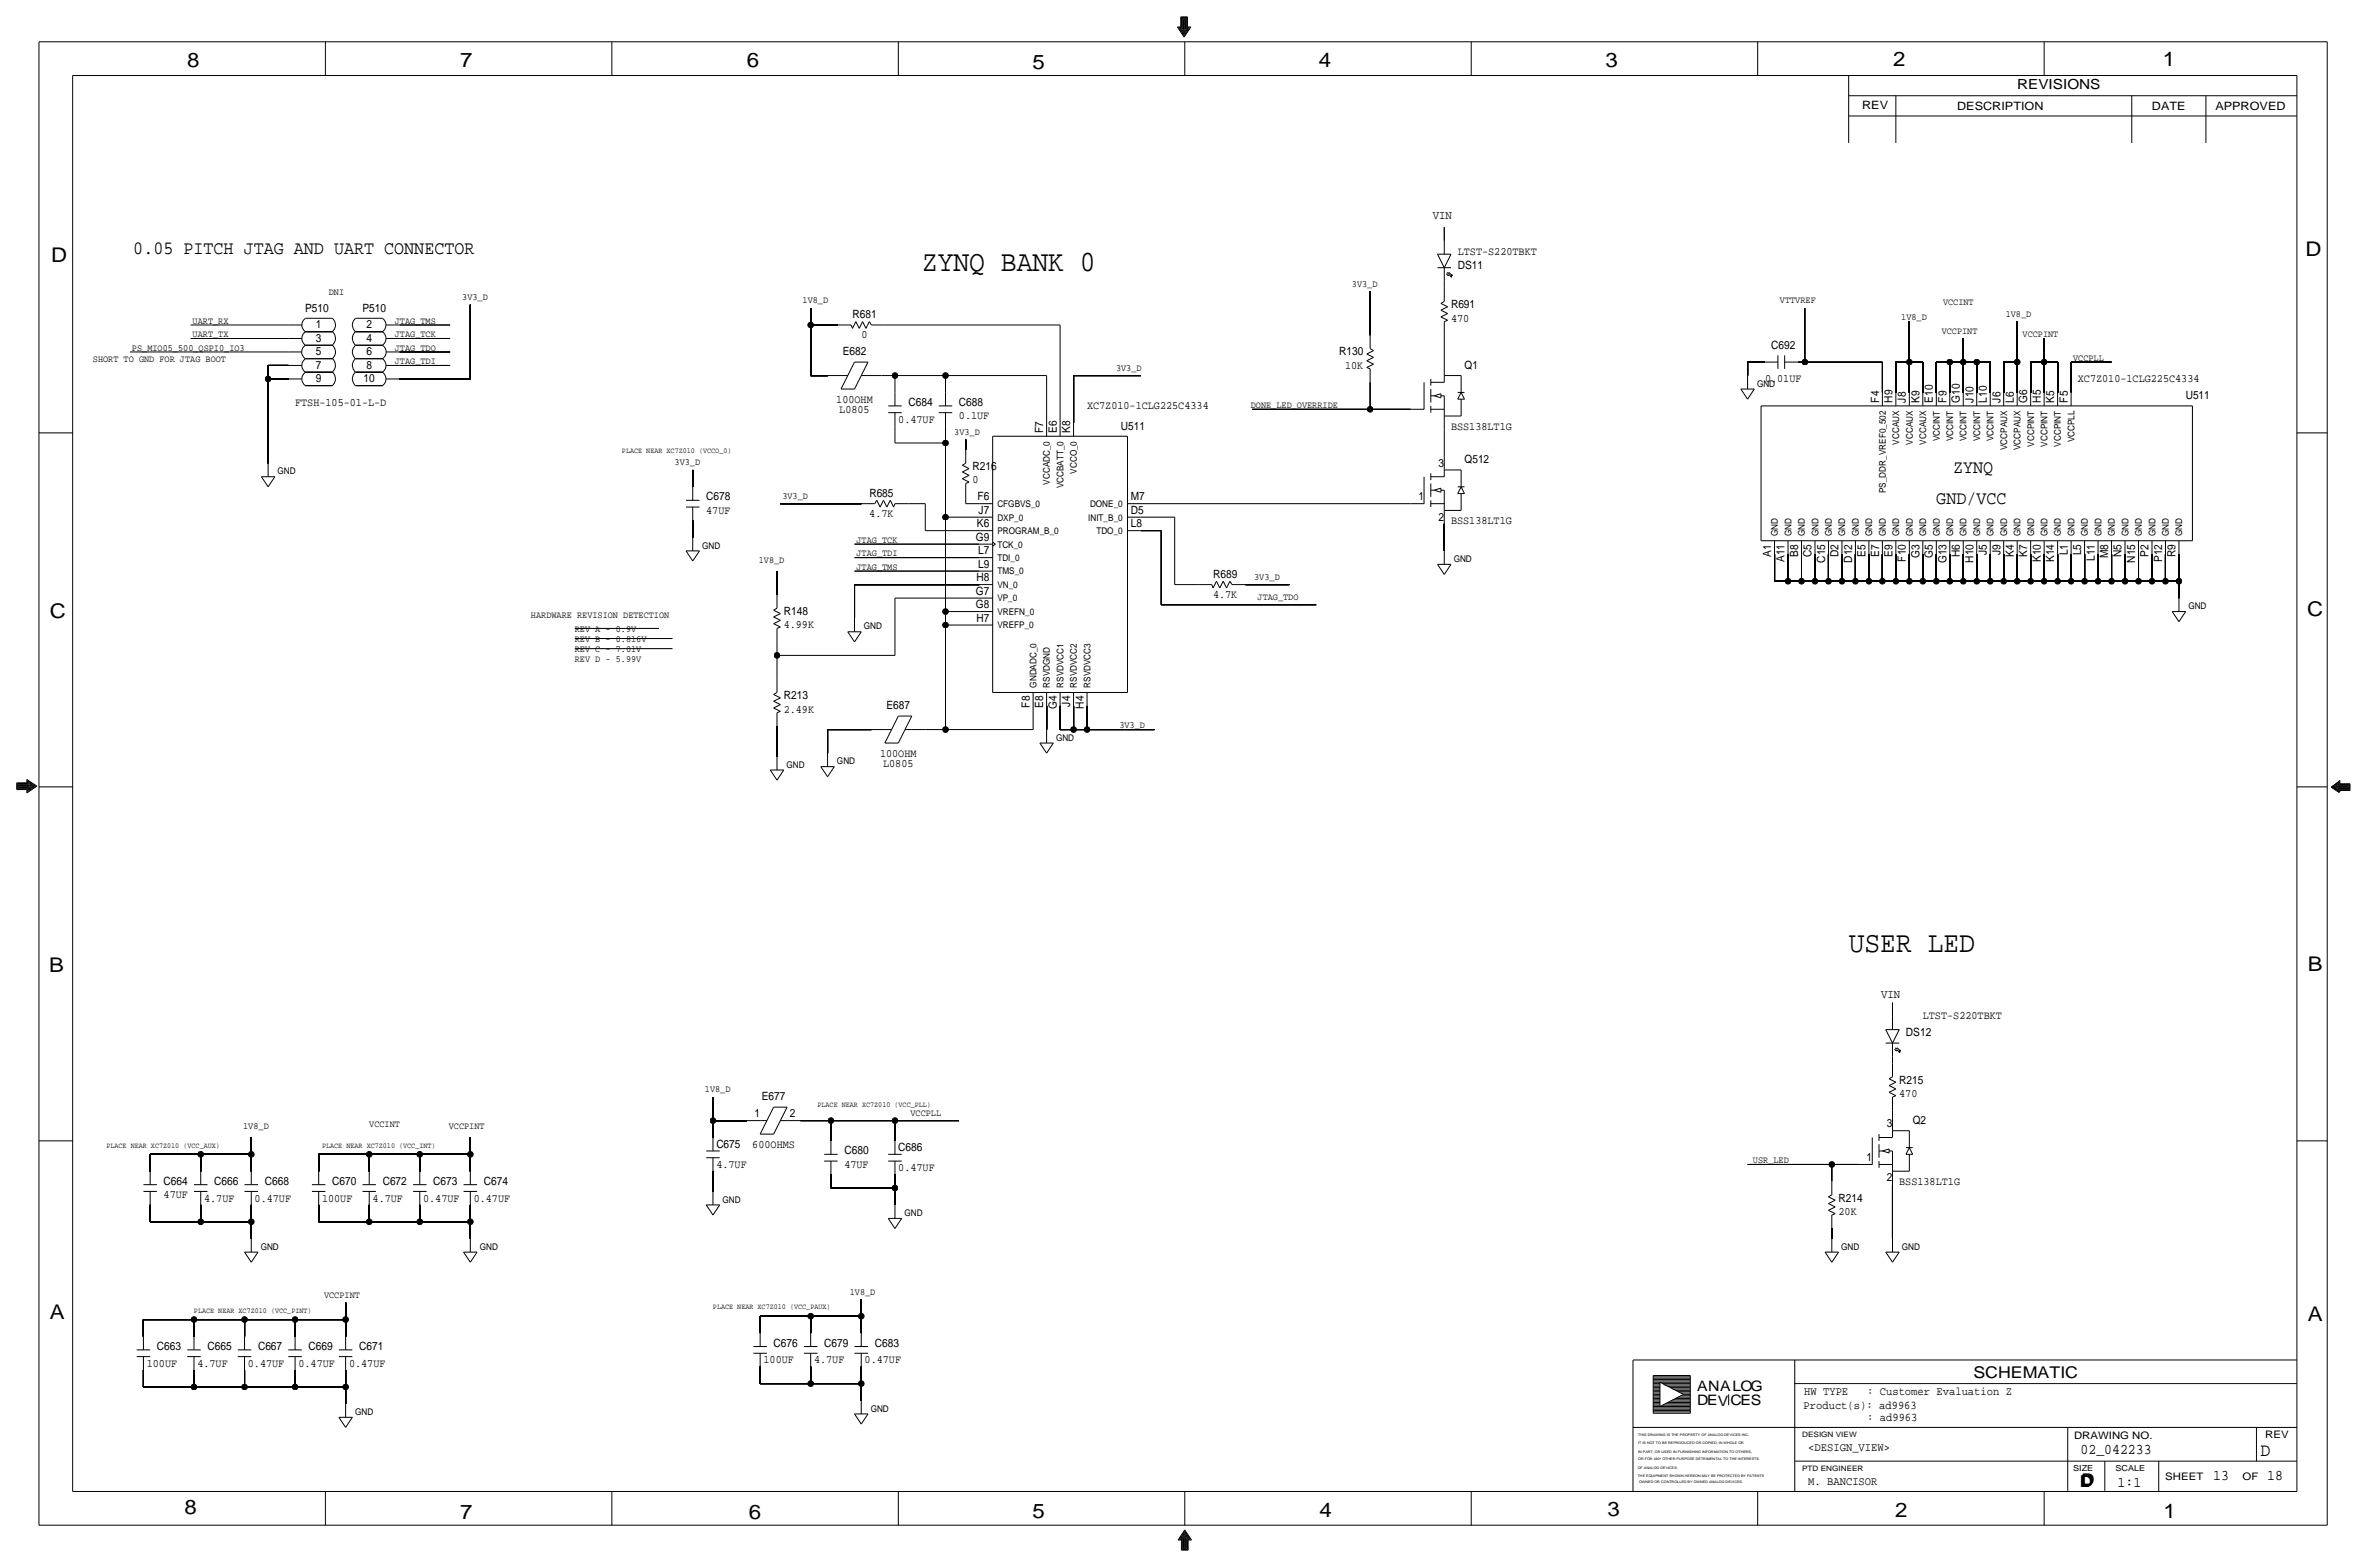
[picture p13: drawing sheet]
<svg xmlns="http://www.w3.org/2000/svg" width="892mm" height="590mm" viewBox="0 0 892 590" stroke-linecap="round" stroke-linejoin="round" font-family="sans-serif">
<defs><g id="words">
<g font-size="11.1">
<text x="347.4" y="102.1">ZYNQ BANK 0</text>
<text x="696.7" y="358.6">USER LED</text>
</g>
<g font-size="7.6">
<text x="70.6" y="25.4">8</text>
<text x="173.4" y="25.4">7</text>
<text x="281.4" y="25.1">6</text>
<text x="389.1" y="26.2">5</text>
<text x="497" y="25.4">4</text>
<text x="605" y="25.1">3</text>
<text x="713.4" y="24.9">2</text>
<text x="815" y="24.9">1</text>
<text x="19.3" y="98.8">D</text>
<text x="868.9" y="96.5">D</text>
<text x="18.7" y="232.7">C</text>
<text x="869.4" y="232.2">C</text>
<text x="869.6" y="365.8">B</text>
<text x="18.5" y="366">B</text>
<text x="18.7" y="496.8">A</text>
<text x="869.6" y="497.6">A</text>
<text x="69.5" y="570.5">8</text>
<text x="173.4" y="572.3">7</text>
<text x="282.1" y="572.3">6</text>
<text x="389.1" y="571.8">5</text>
<text x="497.3" y="571.5">4</text>
<text x="605.7" y="571.2">3</text>
<text x="714.2" y="571.5">2</text>
<text x="815.3" y="572">1</text>
</g>
<g font-size="7.1">
<text x="50.2" y="95.8">0.05 PITCH JTAG AND UART CONNECTOR</text>
<text x="736" y="178.3">ZYNQ</text>
<text x="729.7" y="189.7">GND/VCC</text>
</g>
<text font-size="7" x="851.9" y="548.4">D</text>
<g font-size="6.1">
<text x="743.7" y="518.9">SCHEMATIC</text>
<text x="783.8" y="560.3">D</text>
<text x="784.3" y="559.8">D</text>
</g>
<g font-size="5.6">
<text x="784" y="547.9">02_042233</text>
<text x="834.1" y="557.5">13</text>
<text x="854.4" y="557.5">18</text>
<text x="798" y="560.1">1:1</text>
</g>
<g font-size="5.4">
<text x="639.5" y="524.2">ANALOG</text>
<text x="639.5" y="529.3">DEVCES</text>
</g>
<text font-size="5.2" x="760.2" y="33.5">REVISIONS</text>
<g font-size="4.5">
<text x="540" y="82.5">VIN</text>
<text x="708.9" y="375.9">VIN</text>
</g>
<g font-size="4.4">
<text x="679.9" y="525.5">HW TYPE</text>
<text x="703.6" y="525.5">: Customer Evaluation Z</text>
<text x="679.7" y="530.9">Product(s): ad9963</text>
<text x="703.6" y="535.2">: ad9963</text>
<text x="681.4" y="546.6">&lt;DESIGN_VIEW&gt;</text>
<text x="681.4" y="559.3">M. BANCISOR</text>
</g>
<g font-size="4.3">
<text x="701.8" y="41.1">REV</text>
<text x="737.6" y="41.4">DESCRIPTION</text>
<text x="811" y="41.4">DATE</text>
<text x="834.8" y="41.4">APPROVED</text>
<text x="549.4" y="101.2">DS11</text>
<text x="549.4" y="96.1">LTST-S220TBKT</text>
<text x="115" y="117.3">P510</text>
<text x="136.6" y="117.3">P510</text>
<text x="321.3" y="119.9">R681</text>
<text x="546.8" y="116.1">R691</text>
<text x="119" y="123.7">1</text>
<text x="138.1" y="123.7">2</text>
<text x="546.8" y="121.2">470</text>
<text x="119" y="128.8">3</text>
<text x="138.1" y="128.8">4</text>
<text x="324.7" y="127.5">0</text>
<text x="667.5" y="131.3">C692</text>
<text x="119" y="133.9">5</text>
<text x="138.1" y="133.9">6</text>
<text x="317.6" y="133.9">E682</text>
<text x="504.7" y="133.9">R130</text>
<text x="119" y="138.9">7</text>
<text x="138.1" y="138.9">8</text>
<text x="506.9" y="138.9">10K</text>
<text x="551.9" y="138.9">Q1</text>
<text x="119" y="144">9</text>
<text x="137" y="144">10</text>
<text x="665.2" y="144">0.01UF</text>
<text x="783" y="144">XC7Z010-1CLG225C4334</text>
<text x="111.2" y="152.9">FTSH-105-01-L-D</text>
<text x="315.1" y="151.6">100OHM</text>
<text x="316.3" y="155.4">L0805</text>
<text x="342.3" y="152.9">C684</text>
<text x="361.4" y="152.9">C688</text>
<text x="409.7" y="154.2">XC7Z010-1CLG225C4334</text>
<text x="708.1" y="151.6" transform="rotate(-90 708.1 151.6)">F4</text>
<text x="713.2" y="151.6" transform="rotate(-90 713.2 151.6)">H9</text>
<text x="718.3" y="151.6" transform="rotate(-90 718.3 151.6)">J8</text>
<text x="723.3" y="151.6" transform="rotate(-90 723.3 151.6)">K9</text>
<text x="728.4" y="151.6" transform="rotate(-90 728.4 151.6)">E10</text>
<text x="733.5" y="151.6" transform="rotate(-90 733.5 151.6)">F9</text>
<text x="738.6" y="151.6" transform="rotate(-90 738.6 151.6)">G10</text>
<text x="743.7" y="151.6" transform="rotate(-90 743.7 151.6)">J10</text>
<text x="748.7" y="151.6" transform="rotate(-90 748.7 151.6)">L10</text>
<text x="753.8" y="151.6" transform="rotate(-90 753.8 151.6)">J6</text>
<text x="758.9" y="151.6" transform="rotate(-90 758.9 151.6)">L6</text>
<text x="764" y="151.6" transform="rotate(-90 764 151.6)">G6</text>
<text x="769.1" y="151.6" transform="rotate(-90 769.1 151.6)">H5</text>
<text x="774.1" y="151.6" transform="rotate(-90 774.1 151.6)">K5</text>
<text x="779.2" y="151.6" transform="rotate(-90 779.2 151.6)">F5</text>
<text x="823.7" y="150.4">U511</text>
<text x="338.5" y="159.3">0.47UF</text>
<text x="361.4" y="158">0.1UF</text>
<text x="422.4" y="161.8">U511</text>
<text x="546.8" y="161.8">BSS138LT1G</text>
<text x="393.1" y="163.1" transform="rotate(-90 393.1 163.1)">F7</text>
<text x="398.2" y="163.1" transform="rotate(-90 398.2 163.1)">E6</text>
<text x="403.3" y="163.1" transform="rotate(-90 403.3 163.1)">K8</text>
<text x="366.5" y="177">R216</text>
<text x="542.1" y="175.8">3</text>
<text x="551.9" y="174.5">Q512</text>
<text x="366.5" y="182.1">0</text>
<text x="266.1" y="188.5">C678</text>
<text x="327.6" y="187.2">R685</text>
<text x="368.4" y="188.5">F6</text>
<text x="426.2" y="188.5">M7</text>
<text x="534.5" y="188.5">1</text>
<text x="266.1" y="193.5">47UF</text>
<text x="327.6" y="194.8">4.7K</text>
<text x="368.8" y="193.5">J7</text>
<text x="426.2" y="193.5">D5</text>
<text x="542.1" y="196.1">2</text>
<text x="546.8" y="197.4">BSS138LT1G</text>
<text x="367.7" y="203.7">G9</text>
<text x="368.1" y="198.6">K6</text>
<text x="426.2" y="198.6">L8</text>
<text x="368.6" y="208.8">L7</text>
<text x="667.5" y="209.7" transform="rotate(-90 667.5 209.7)">A1</text>
<text x="677.6" y="209.7" transform="rotate(-90 677.6 209.7)">B8</text>
<text x="682.7" y="209.9" transform="rotate(-90 682.7 209.9)">C5</text>
<text x="692.9" y="209.9" transform="rotate(-90 692.9 209.9)">D2</text>
<text x="703" y="209.7" transform="rotate(-90 703 209.7)">E5</text>
<text x="708.1" y="209.7" transform="rotate(-90 708.1 209.7)">E7</text>
<text x="713.2" y="209.7" transform="rotate(-90 713.2 209.7)">E9</text>
<text x="738.6" y="209.9" transform="rotate(-90 738.6 209.9)">H6</text>
<text x="748.7" y="209" transform="rotate(-90 748.7 209)">J5</text>
<text x="753.8" y="209" transform="rotate(-90 753.8 209)">J9</text>
<text x="758.9" y="209.7" transform="rotate(-90 758.9 209.7)">K4</text>
<text x="764" y="209.7" transform="rotate(-90 764 209.7)">K7</text>
<text x="779.2" y="209.2" transform="rotate(-90 779.2 209.2)">L1</text>
<text x="784.3" y="209.2" transform="rotate(-90 784.3 209.2)">L5</text>
<text x="799.5" y="209.9" transform="rotate(-90 799.5 209.9)">N5</text>
<text x="809.7" y="209.7" transform="rotate(-90 809.7 209.7)">P2</text>
<text x="819.9" y="209.9" transform="rotate(-90 819.9 209.9)">R9</text>
<text x="368.6" y="213.9">L9</text>
<text x="672.5" y="211.8" transform="rotate(-90 672.5 211.8)">A11</text>
<text x="687.8" y="212" transform="rotate(-90 687.8 212)">C15</text>
<text x="697.9" y="212" transform="rotate(-90 697.9 212)">D12</text>
<text x="718.3" y="211.6" transform="rotate(-90 718.3 211.6)">F10</text>
<text x="723.3" y="210.1" transform="rotate(-90 723.3 210.1)">G3</text>
<text x="728.4" y="210.1" transform="rotate(-90 728.4 210.1)">G5</text>
<text x="733.5" y="212.2" transform="rotate(-90 733.5 212.2)">G13</text>
<text x="743.7" y="212" transform="rotate(-90 743.7 212)">H10</text>
<text x="769.1" y="211.8" transform="rotate(-90 769.1 211.8)">K10</text>
<text x="774.1" y="211.8" transform="rotate(-90 774.1 211.8)">K14</text>
<text x="789.4" y="211.4" transform="rotate(-90 789.4 211.4)">L11</text>
<text x="794.5" y="210.3" transform="rotate(-90 794.5 210.3)">M8</text>
<text x="804.6" y="212" transform="rotate(-90 804.6 212)">N15</text>
<text x="814.8" y="211.8" transform="rotate(-90 814.8 211.8)">P12</text>
<text x="367.9" y="218.9">H8</text>
<text x="457.2" y="217.7">R689</text>
<text x="367.7" y="224">G7</text>
<text x="457.1" y="225.3">4.7K</text>
<text x="295.4" y="231.6">R148</text>
<text x="367.7" y="229.1">G8</text>
<text x="295.4" y="236.7">4.99K</text>
<text x="367.9" y="234.2">H7</text>
<text x="295.4" y="263.4">R213</text>
<text x="295.4" y="268.5">2.49K</text>
<text x="334.1" y="267.2">E687</text>
<text x="388.1" y="266.6" transform="rotate(-90 388.1 266.6)">F8</text>
<text x="393.1" y="266.8" transform="rotate(-90 393.1 266.8)">E8</text>
<text x="398.2" y="267.2" transform="rotate(-90 398.2 267.2)">G4</text>
<text x="403.3" y="266.2" transform="rotate(-90 403.3 266.2)">J4</text>
<text x="408.4" y="267" transform="rotate(-90 408.4 267)">H4</text>
<text x="331.7" y="285">100OHM</text>
<text x="332.8" y="288.8">L0805</text>
<text x="724.6" y="384">LTST-S220TBKT</text>
<text x="718.3" y="390.4">DS12</text>
<text x="715.7" y="408.2">R215</text>
<text x="715.7" y="413.3">470</text>
<text x="287.1" y="414.5">E677</text>
<text x="284.3" y="420.9">1</text>
<text x="297.6" y="420.9">2</text>
<text x="711.1" y="424.7">3</text>
<text x="720.8" y="423.4">Q2</text>
<text x="270" y="432.3">C675</text>
<text x="283.5" y="432.3">600OHMS</text>
<text x="318.2" y="434.8">C680</text>
<text x="338.5" y="433.6">C686</text>
<text x="703.4" y="437.4">1</text>
<text x="270" y="439.9">4.7UF</text>
<text x="318.2" y="439.9">47UF</text>
<text x="338.5" y="441.2">0.47UF</text>
<text x="61.7" y="446.3">C664</text>
<text x="80.7" y="446.3">C666</text>
<text x="99.8" y="446.3">C668</text>
<text x="125.2" y="446.3">C670</text>
<text x="144.2" y="446.3">C672</text>
<text x="163.3" y="446.3">C673</text>
<text x="182.3" y="446.3">C674</text>
<text x="711.1" y="445">2</text>
<text x="715.7" y="446.3">BSS138LT1G</text>
<text x="61.7" y="451.4">47UF</text>
<text x="76.9" y="452.6">4.7UF</text>
<text x="96" y="452.6">0.47UF</text>
<text x="121.4" y="452.6">100UF</text>
<text x="140.4" y="452.6">4.7UF</text>
<text x="159.5" y="452.6">0.47UF</text>
<text x="178.5" y="452.6">0.47UF</text>
<text x="692.9" y="452.6">R214</text>
<text x="692.9" y="457.7">20K</text>
<text x="59.1" y="508.5">C663</text>
<text x="78.2" y="508.5">C665</text>
<text x="97.2" y="508.5">C667</text>
<text x="116.3" y="508.5">C669</text>
<text x="135.3" y="508.5">C671</text>
<text x="291.5" y="507.2">C676</text>
<text x="310.6" y="507.2">C679</text>
<text x="329.6" y="507.2">C683</text>
<text x="55.3" y="514.9">100UF</text>
<text x="74.4" y="514.9">4.7UF</text>
<text x="93.4" y="514.9">0.47UF</text>
<text x="112.5" y="514.9">0.47UF</text>
<text x="131.5" y="514.9">0.47UF</text>
<text x="287.7" y="513.6">100UF</text>
<text x="306.8" y="513.6">4.7UF</text>
<text x="325.8" y="513.6">0.47UF</text>
</g>
<g font-size="3.9">
<text x="781.6" y="542.1">DRAWING NO.</text>
<text x="853.6" y="541.8">REV</text>
<text x="816" y="557.4">SHEET</text>
<text x="845.1" y="557.5">OF</text>
</g>
<g font-size="3.6">
<text x="509.5" y="107.9">3V3_D</text>
<text x="123.9" y="111">DNI</text>
<text x="174.2" y="113">3V3_D</text>
<text x="302.5" y="114.3">1V8_D</text>
<text x="670.8" y="114.3">VTTVREF</text>
<text x="732.2" y="114.8">VCCINT</text>
<text x="755.9" y="119.4">1V8_D</text>
<text x="72.6" y="121.9">UART_RX</text>
<text x="148.8" y="121.9">JTAG_TMS</text>
<text x="716.5" y="120.7">1V8_D</text>
<text x="731.7" y="125.7">VCCPINT</text>
<text x="72.6" y="127">UART_TX</text>
<text x="148.8" y="127">JTAG_TCK</text>
<text x="762.2" y="127">VCCPINT</text>
<text x="35" y="136.4">SHORT TO GND FOR JTAG BOOT</text>
<text x="49.7" y="132.1">PS_MIO05_500_QSPI0_IO3</text>
<text x="148.8" y="132.1">JTAG_TDO</text>
<text x="148.8" y="137.2">JTAG_TDI</text>
<text x="781.3" y="135.9">VCCPLL</text>
<text x="420.6" y="139.7">3V3_D</text>
<text x="471.4" y="153.7">DONE_LED_OVERRIDE</text>
<text x="359.6" y="163.8">3V3_D</text>
<text x="254.2" y="175.3">3V3_D</text>
<text x="294.8" y="188">3V3_D</text>
<text x="322.8" y="209.6">JTAG_TDI</text>
<text x="322.8" y="204.5">JTAG_TCK</text>
<text x="286" y="212.1">1V8_D</text>
<text x="322.8" y="214.6">JTAG_TMS</text>
<text x="472.6" y="218.4">3V3_D</text>
<text x="473.9" y="226.1">JTAG_TDO</text>
<text x="200.1" y="232.9">HARDWARE REVISION DETECTION</text>
<text x="216.6" y="238">REV A - 0.9V</text>
<text x="216.6" y="241.8">REV B - 0.816V</text>
<text x="216.6" y="245.6">REV C - 7.01V</text>
<text x="216.6" y="249.4">REV D - 5.99V</text>
<text x="421.8" y="274.3">3V3_D</text>
<text x="265.6" y="411.5">1V8_D</text>
<text x="91.6" y="425.5">1V8_D</text>
<text x="139.1" y="424.7">VCCINT</text>
<text x="169.1" y="425.5">VCCPINT</text>
<text x="343.1" y="420.4">VCCPLL</text>
<text x="660.6" y="438.1">USR_LED</text>
<text x="122.1" y="489">VCCPINT</text>
<text x="320.2" y="487.7">1V8_D</text>
</g>
<g font-size="3.5">
<text x="662.1" y="145.7">GND</text>
<text x="715.7" y="167.5" transform="rotate(-90 715.7 167.5)">VCCAUX</text>
<text x="720.8" y="167.5" transform="rotate(-90 720.8 167.5)">VCCAUX</text>
<text x="725.9" y="167.5" transform="rotate(-90 725.9 167.5)">VCCAUX</text>
<text x="731" y="166.2" transform="rotate(-90 731 166.2)">VCCINT</text>
<text x="736" y="166.2" transform="rotate(-90 736 166.2)">VCCINT</text>
<text x="741.1" y="166.2" transform="rotate(-90 741.1 166.2)">VCCINT</text>
<text x="746.2" y="166.2" transform="rotate(-90 746.2 166.2)">VCCINT</text>
<text x="751.3" y="166.2" transform="rotate(-90 751.3 166.2)">VCCINT</text>
<text x="781.8" y="166.7" transform="rotate(-90 781.8 166.7)">VCCPLL</text>
<text x="756.4" y="169.6" transform="rotate(-90 756.4 169.6)">VCCPAUX</text>
<text x="761.4" y="169.6" transform="rotate(-90 761.4 169.6)">VCCPAUX</text>
<text x="766.5" y="168.2" transform="rotate(-90 766.5 168.2)">VCCPINT</text>
<text x="771.6" y="168.2" transform="rotate(-90 771.6 168.2)">VCCPINT</text>
<text x="776.7" y="168.2" transform="rotate(-90 776.7 168.2)">VCCPINT</text>
<text x="104.6" y="178.7">GND</text>
<text x="405.8" y="178.5" transform="rotate(-90 405.8 178.5)">VCCO_0</text>
<text x="395.7" y="182.6" transform="rotate(-90 395.7 182.6)">VCCADC_0</text>
<text x="400.8" y="183.9" transform="rotate(-90 400.8 183.9)">VCCBATT_0</text>
<text x="710.6" y="185.7" transform="rotate(-90 710.6 185.7)">PS_DDR_VREF0_502</text>
<text x="375.9" y="191">CFGBVS_0</text>
<text x="410.8" y="191">DONE_0</text>
<text x="375.9" y="196.1">DXP_0</text>
<text x="410.1" y="196.1">INIT_B_0</text>
<text x="375.9" y="201.2">PROGRAM_B_0</text>
<text x="413.2" y="201.2">TDO_0</text>
<text x="670" y="201.9" transform="rotate(-90 670 201.9)">GND</text>
<text x="675.1" y="201.9" transform="rotate(-90 675.1 201.9)">GND</text>
<text x="680.2" y="201.9" transform="rotate(-90 680.2 201.9)">GND</text>
<text x="685.2" y="201.9" transform="rotate(-90 685.2 201.9)">GND</text>
<text x="690.3" y="201.9" transform="rotate(-90 690.3 201.9)">GND</text>
<text x="695.4" y="201.9" transform="rotate(-90 695.4 201.9)">GND</text>
<text x="700.5" y="201.9" transform="rotate(-90 700.5 201.9)">GND</text>
<text x="705.6" y="201.9" transform="rotate(-90 705.6 201.9)">GND</text>
<text x="710.6" y="201.9" transform="rotate(-90 710.6 201.9)">GND</text>
<text x="715.7" y="201.9" transform="rotate(-90 715.7 201.9)">GND</text>
<text x="720.8" y="201.9" transform="rotate(-90 720.8 201.9)">GND</text>
<text x="725.9" y="201.9" transform="rotate(-90 725.9 201.9)">GND</text>
<text x="731" y="201.9" transform="rotate(-90 731 201.9)">GND</text>
<text x="736" y="201.9" transform="rotate(-90 736 201.9)">GND</text>
<text x="741.1" y="201.9" transform="rotate(-90 741.1 201.9)">GND</text>
<text x="746.2" y="201.9" transform="rotate(-90 746.2 201.9)">GND</text>
<text x="751.3" y="201.9" transform="rotate(-90 751.3 201.9)">GND</text>
<text x="756.4" y="201.9" transform="rotate(-90 756.4 201.9)">GND</text>
<text x="761.4" y="201.9" transform="rotate(-90 761.4 201.9)">GND</text>
<text x="766.5" y="201.9" transform="rotate(-90 766.5 201.9)">GND</text>
<text x="771.6" y="201.9" transform="rotate(-90 771.6 201.9)">GND</text>
<text x="776.7" y="201.9" transform="rotate(-90 776.7 201.9)">GND</text>
<text x="781.8" y="201.9" transform="rotate(-90 781.8 201.9)">GND</text>
<text x="786.8" y="201.9" transform="rotate(-90 786.8 201.9)">GND</text>
<text x="791.9" y="201.9" transform="rotate(-90 791.9 201.9)">GND</text>
<text x="797" y="201.9" transform="rotate(-90 797 201.9)">GND</text>
<text x="802.1" y="201.9" transform="rotate(-90 802.1 201.9)">GND</text>
<text x="807.2" y="201.9" transform="rotate(-90 807.2 201.9)">GND</text>
<text x="812.2" y="201.9" transform="rotate(-90 812.2 201.9)">GND</text>
<text x="817.3" y="201.9" transform="rotate(-90 817.3 201.9)">GND</text>
<text x="822.4" y="201.9" transform="rotate(-90 822.4 201.9)">GND</text>
<text x="264.6" y="206.7">GND</text>
<text x="375.9" y="206.2">TCK_0</text>
<text x="375.9" y="211.3">TDI_0</text>
<text x="547.8" y="211.7">GND</text>
<text x="375.9" y="221.5">VN_0</text>
<text x="375.9" y="216.4">TMS_0</text>
<text x="375.9" y="226.6">VP_0</text>
<text x="375.9" y="231.6">VREFN_0</text>
<text x="824.7" y="229.5">GND</text>
<text x="325.6" y="237.1">GND</text>
<text x="375.9" y="236.7">VREFP_0</text>
<text x="390.6" y="259.1" transform="rotate(-90 390.6 259.1)">GNDADC_0</text>
<text x="395.7" y="259.1" transform="rotate(-90 395.7 259.1)">RSVDGND</text>
<text x="400.8" y="259.1" transform="rotate(-90 400.8 259.1)">RSVDVCC1</text>
<text x="405.8" y="259.1" transform="rotate(-90 405.8 259.1)">RSVDVCC2</text>
<text x="410.9" y="259.1" transform="rotate(-90 410.9 259.1)">RSVDVCC3</text>
<text x="398" y="279">GND</text>
<text x="315.4" y="287.9">GND</text>
<text x="296.4" y="289.2">GND</text>
<text x="272.2" y="453">GND</text>
<text x="340.8" y="458.1">GND</text>
<text x="98.2" y="470.8">GND</text>
<text x="180.8" y="470.8">GND</text>
<text x="693.9" y="470.8">GND</text>
<text x="716.7" y="470.8">GND</text>
<text x="133.8" y="533">GND</text>
<text x="328.1" y="531.8">GND</text>
</g>
<g font-size="3.1">
<text x="781.3" y="554">SIZE</text>
<text x="797.3" y="554">SCALE</text>
</g>
<g font-size="2.9">
<text x="234.4" y="170.7">PLACE NEAR XC7Z010 (VCCO_0)</text>
<text x="308.1" y="417.1">PLACE NEAR XC7Z010 (VCC_PLL)</text>
<text x="40.1" y="432.3">PLACE NEAR XC7Z010 (VCC_AUX)</text>
<text x="121.4" y="432.3">PLACE NEAR XC7Z010 (VCC_INT)</text>
<text x="73.1" y="494.5">PLACE NEAR XC7Z010 (VCC_PINT)</text>
<text x="268.7" y="493.3">PLACE NEAR XC7Z010 (VCC_PAUX)</text>
</g>
<g font-size="2.8">
<text x="679.1" y="541.3">DESIGN VIEW</text>
<text x="679.1" y="554">PTD ENGINEER</text>
</g>
<g font-size="1.3">
<text x="617.3" y="541.1">THIS DRAWING IS THE PROPERTY OF ANALOG DEVICES INC.</text>
<text x="617.3" y="543.9">IT IS NOT TO BE REPRODUCED OR COPIED, IN WHOLE OR</text>
<text x="617.3" y="547.2">IN PART, OR USED IN FURNISHING INFORMATION TO OTHERS,</text>
<text x="617.3" y="550">OR FOR ANY OTHER PURPOSE DETRIMENTAL TO THE INTERESTS</text>
<text x="617.2" y="556.3">THE EQUIPMENT SHOWN HEREON MAY BE PROTECTED BY PATENTS</text>
<text x="617.2" y="553.2">OF ANALOG DEVICES.</text>
<text x="617.7" y="558.8">OWNED OR CONTROLLED BY OWNED ANALOG DEVICES.</text>
</g>
</g></defs>
<!-- layer: Nets -->
<g fill="none" stroke="#000" stroke-width=".38">
<path d="M544.3 85.6v5.1zM177.2 114.8v27.9zM305.5 116.1v6.3zM516.3 109.7v16.5zM544.3 105.9v2.6zM680.2 116.1v20.3zM49 132.6h59.7zM71.8 127.5h36.9zM71.8 122.4h36.9zM101 137.7v5zM101 137.7h7.7zM150.6 132.6h19z"/>
<path d="M150.6 127.5h19zM150.6 137.7h19zM150.6 122.4h19zM305.5 122.4v19.1zM305.5 122.4h10.2zM333.5 122.4h66zM399.5 122.4v36.9zM544.3 126.2v10.2zM658.6 136.4v5.1zM658.6 136.4h6.3zM677.6 136.4h2.6zM680.2 136.4h29.2z"/>
<path d="M709.4 136.4v11.4zM714.5 136.4v11.4zM714.5 136.4h5zM719.5 136.4v11.4zM719.5 136.4h5.1zM719.5 121.2v15.2zM724.6 136.4v11.4zM729.7 136.4v11.4zM729.7 136.4h5.1zM734.8 136.4v11.4zM734.8 136.4h5.1zM739.9 136.4v11.4z"/>
<path d="M739.9 127.5v8.9zM739.9 136.4h5zM744.9 136.4v11.4zM744.9 136.4h5.1zM750 136.4v11.4zM755.1 136.4v11.4zM755.1 136.4h5.1zM760.2 136.4v11.4zM760.2 121.2v15.2zM765.3 136.4v11.4zM765.3 136.4h5zM770.3 127.5v8.9z"/>
<path d="M770.3 136.4h5.1zM770.3 136.4v11.4zM775.4 136.4v11.4zM780.5 136.4v11.4zM780.5 136.4h15.2zM101 142.7v31.8zM101 142.7h7.7zM150.6 142.7h26.6zM305.5 141.5h6.4zM332.2 141.5h5.1zM337.3 141.5v6.3zM337.3 141.5h19z"/>
<path d="M356.3 141.5v6.3zM356.3 141.5h38.1zM394.4 141.5v17.8zM404.6 141.5v17.8zM404.6 141.5h25.4zM471.9 154.2h44.4zM516.3 144v10.2zM516.3 154.2h15.3zM261.1 177v6.4zM337.3 160.5v6.4zM337.3 166.9h19zM356.3 160.5v6.4z"/>
<path d="M356.3 166.9v27.9zM363.9 165.6v3.8zM544.3 161.8v10.2zM261.1 196.1v6.3zM294.1 189.7h30.5zM342.3 189.7h6.4zM348.7 189.7v10.2zM348.7 199.9h20.3zM356.3 194.8h12.7zM356.3 194.8v35.6zM363.9 187.2v2.5zM363.9 189.7h5.1z"/>
<path d="M430 199.9h7.6zM430 194.8h12.7zM430 189.7h101.6zM437.6 199.9v27.9zM442.7 194.8v25.4zM544.3 197.4v10.1zM292.8 215.1v8.9zM322 205h47zM322 210.1h47zM322 215.1h47zM668.7 208.8v10.1zM668.7 218.9h5.1z"/>
<path d="M673.8 208.8v10.1zM673.8 218.9h5.1zM678.9 208.8v10.1zM678.9 218.9h5.1zM684 208.8v10.1zM684 218.9h5.1zM689.1 208.8v10.1zM689.1 218.9h5zM694.1 208.8v10.1zM694.1 218.9h5.1zM699.2 208.8v10.1zM699.2 218.9h5.1z"/>
<path d="M704.3 208.8v10.1zM704.3 218.9h5.1zM709.4 208.8v10.1zM709.4 218.9h5.1zM714.5 208.8v10.1zM714.5 218.9h5zM719.5 208.8v10.1zM719.5 218.9h5.1zM724.6 208.8v10.1zM724.6 218.9h5.1zM729.7 208.8v10.1zM729.7 218.9h5.1z"/>
<path d="M734.8 208.8v10.1zM734.8 218.9h5.1zM739.9 208.8v10.1zM739.9 218.9h5zM744.9 208.8v10.1zM744.9 218.9h5.1zM750 208.8v10.1zM750 218.9h5.1zM755.1 208.8v10.1zM755.1 218.9h5.1zM760.2 208.8v10.1zM760.2 218.9h5.1z"/>
<path d="M765.3 208.8v10.1zM765.3 218.9h5zM770.3 208.8v10.1zM770.3 218.9h5.1zM775.4 208.8v10.1zM775.4 218.9h5.1zM780.5 208.8v10.1zM780.5 218.9h5.1zM785.6 208.8v10.1zM785.6 218.9h5.1zM790.7 208.8v10.1zM790.7 218.9h5z"/>
<path d="M795.7 208.8v10.1zM795.7 218.9h5.1zM800.8 208.8v10.1zM800.8 218.9h5.1zM805.9 208.8v10.1zM805.9 218.9h5.1zM811 208.8v10.1zM811 218.9h5.1zM816.1 218.9h5zM816.1 208.8v10.1zM821.1 218.9v6.4zM821.1 208.8v10.1z"/>
<path d="M216.6 236.7h31.8zM322 220.2v12.7zM322 220.2h47zM337.3 225.3h31.7zM337.3 225.3v21.6zM356.3 230.4h12.7zM356.3 230.4v5.1zM356.3 235.5h12.7zM356.3 235.5v39.3zM437.6 227.8h58.4zM442.7 220.2h8.9zM469.3 220.2h16.6z"/>
<path d="M216.6 244.3h36.8zM216.6 240.5h36.8zM292.8 246.9v8.9zM292.8 241.8v5.1zM292.8 246.9h44.5zM292.8 273.6v11.4zM311.9 274.8v8.9zM311.9 274.8h16.5zM348.7 274.8h7.6zM356.3 274.8h33zM389.3 265.9v8.9zM394.4 265.9v8.9z"/>
<path d="M399.5 265.9v8.9zM399.5 274.8h5.1zM404.6 265.9v8.9zM404.6 274.8h5.1zM409.7 274.8h25.4zM409.7 265.9v8.9zM713.2 377.7v5.1zM713.2 398v2.6zM268.7 413.3v8.8zM713.2 418.3v2.6zM56.6 434.8v6.4zM56.6 434.8h19z"/>
<path d="M75.6 434.8v6.4zM75.6 434.8h19.1zM94.7 434.8v6.4zM94.7 428.5v6.3zM120.1 434.8v6.4zM120.1 434.8h19zM139.1 434.8v6.4zM139.1 434.8h19.1zM158.2 434.8v6.4zM158.2 434.8h19zM177.2 434.8v6.4zM177.2 428.5v6.3z"/>
<path d="M268.7 422.1v6.4zM268.7 422.1h12.7zM301.7 422.1h11.4zM313.1 422.1v7.7zM313.1 422.1h24.2zM337.3 422.1v7.7zM337.3 422.1h24.1zM658.6 438.7h31.7zM690.3 438.7v6.3zM690.3 438.7h10.2zM56.6 453.9v6.3zM75.6 453.9v6.3z"/>
<path d="M94.7 453.9v6.3zM120.1 453.9v6.3zM139.1 453.9v6.3zM158.2 453.9v6.3zM177.2 453.9v6.3zM268.7 441.2v7.6zM313.1 442.5v5zM313.1 447.5h24.2zM337.3 447.5v6.4zM337.3 442.5v5zM713.2 446.3v20.3zM56.6 460.2h19z"/>
<path d="M75.6 460.2h19.1zM94.7 460.2v6.4zM120.1 460.2h19zM139.1 460.2h19.1zM158.2 460.2h19zM177.2 460.2v6.4zM690.3 462.8v3.8zM54.1 497.1v6.3zM54.1 497.1h19zM73.1 497.1v6.3zM73.1 497.1h19.1zM92.2 497.1v6.3z"/>
<path d="M92.2 497.1h19zM111.2 497.1v6.3zM111.2 497.1h19.1zM130.3 497.1v6.3zM130.3 490.7v6.4zM286.5 495.8v6.4zM286.5 495.8h19zM305.5 495.8v6.4zM305.5 495.8h19.1zM324.6 495.8v6.4zM324.6 489.5v6.3zM54.1 516.1v6.4z"/>
<path d="M73.1 516.1v6.4zM92.2 516.1v6.4zM111.2 516.1v6.4zM130.3 516.1v6.4zM286.5 514.9v6.3zM305.5 514.9v6.3zM324.6 514.9v6.3zM54.1 522.5h19zM73.1 522.5h19.1zM92.2 522.5h19zM111.2 522.5h19.1zM130.3 522.5v6.3z"/>
<path d="M286.5 521.2h19zM305.5 521.2h19.1zM324.6 521.2v6.4z"/>
</g>
<g fill="#000" stroke="#000" stroke-width=".38">
<circle cx="305.5" cy="122.4" r="1.07"/>
<circle cx="680.2" cy="136.4" r="1.07"/>
<circle cx="719.5" cy="136.4" r="1.07"/>
<circle cx="734.8" cy="136.4" r="1.07"/>
<circle cx="739.9" cy="136.4" r="1.07"/>
<circle cx="744.9" cy="136.4" r="1.07"/>
<circle cx="760.2" cy="136.4" r="1.07"/>
<circle cx="770.3" cy="136.4" r="1.07"/>
<circle cx="101" cy="142.7" r="1.07"/>
<circle cx="337.3" cy="141.5" r="1.07"/>
<circle cx="356.3" cy="141.5" r="1.07"/>
<circle cx="516.3" cy="154.2" r="1.07"/>
<circle cx="356.3" cy="166.9" r="1.07"/>
<circle cx="356.3" cy="194.8" r="1.07"/>
<circle cx="673.8" cy="218.9" r="1.07"/>
<circle cx="678.9" cy="218.9" r="1.07"/>
<circle cx="684" cy="218.9" r="1.07"/>
<circle cx="689.1" cy="218.9" r="1.07"/>
<circle cx="694.1" cy="218.9" r="1.07"/>
<circle cx="699.2" cy="218.9" r="1.07"/>
<circle cx="704.3" cy="218.9" r="1.07"/>
<circle cx="709.4" cy="218.9" r="1.07"/>
<circle cx="714.5" cy="218.9" r="1.07"/>
<circle cx="719.5" cy="218.9" r="1.07"/>
<circle cx="724.6" cy="218.9" r="1.07"/>
<circle cx="729.7" cy="218.9" r="1.07"/>
<circle cx="734.8" cy="218.9" r="1.07"/>
<circle cx="739.9" cy="218.9" r="1.07"/>
<circle cx="744.9" cy="218.9" r="1.07"/>
<circle cx="750" cy="218.9" r="1.07"/>
<circle cx="755.1" cy="218.9" r="1.07"/>
<circle cx="760.2" cy="218.9" r="1.07"/>
<circle cx="765.3" cy="218.9" r="1.07"/>
<circle cx="770.3" cy="218.9" r="1.07"/>
<circle cx="775.4" cy="218.9" r="1.07"/>
<circle cx="780.5" cy="218.9" r="1.07"/>
<circle cx="785.6" cy="218.9" r="1.07"/>
<circle cx="790.7" cy="218.9" r="1.07"/>
<circle cx="795.7" cy="218.9" r="1.07"/>
<circle cx="800.8" cy="218.9" r="1.07"/>
<circle cx="805.9" cy="218.9" r="1.07"/>
<circle cx="811" cy="218.9" r="1.07"/>
<circle cx="816.1" cy="218.9" r="1.07"/>
<circle cx="821.1" cy="218.9" r="1.07"/>
<circle cx="356.3" cy="235.5" r="1.07"/>
<circle cx="356.3" cy="230.4" r="1.07"/>
<circle cx="292.8" cy="246.9" r="1.07"/>
<circle cx="356.3" cy="274.8" r="1.07"/>
<circle cx="404.6" cy="274.8" r="1.07"/>
<circle cx="409.7" cy="274.8" r="1.07"/>
<circle cx="75.6" cy="434.8" r="1.07"/>
<circle cx="94.7" cy="434.8" r="1.07"/>
<circle cx="139.1" cy="434.8" r="1.07"/>
<circle cx="158.2" cy="434.8" r="1.07"/>
<circle cx="177.2" cy="434.8" r="1.07"/>
<circle cx="268.7" cy="422.1" r="1.07"/>
<circle cx="313.1" cy="422.1" r="1.07"/>
<circle cx="337.3" cy="422.1" r="1.07"/>
<circle cx="690.3" cy="438.7" r="1.07"/>
<circle cx="337.3" cy="447.5" r="1.07"/>
<circle cx="75.6" cy="460.2" r="1.07"/>
<circle cx="94.7" cy="460.2" r="1.07"/>
<circle cx="139.1" cy="460.2" r="1.07"/>
<circle cx="158.2" cy="460.2" r="1.07"/>
<circle cx="177.2" cy="460.2" r="1.07"/>
<circle cx="73.1" cy="497.1" r="1.07"/>
<circle cx="92.2" cy="497.1" r="1.07"/>
<circle cx="111.2" cy="497.1" r="1.07"/>
<circle cx="130.3" cy="497.1" r="1.07"/>
<circle cx="305.5" cy="495.8" r="1.07"/>
<circle cx="324.6" cy="495.8" r="1.07"/>
<circle cx="73.1" cy="522.5" r="1.07"/>
<circle cx="92.2" cy="522.5" r="1.07"/>
<circle cx="111.2" cy="522.5" r="1.07"/>
<circle cx="130.3" cy="522.5" r="1.07"/>
<circle cx="305.5" cy="521.2" r="1.07"/>
<circle cx="324.6" cy="521.2" r="1.07"/>
</g>
<!-- layer: Components -->
<g fill="none" stroke="#000" stroke-width=".38">
<path d="M541.7 95.8l2.6 5zM541.7 95.8h5.1zM544.3 90.7v5.1zM546.8 95.8l-2.5 5zM115 119.9h10.2zM115 120a3 3 0 0 0 0 4.9M125.2 119.9a3.2 3.2 0 0 1 0 5.1M134 119.9a3.3 3.3 0 0 0 0 5.1M134.1 119.9h10.1zM144.2 120a2.98 2.98 0 0 1 0 4.9M541.7 100.8h5.1zM543 114.3l1.3-.8z"/>
<path d="M543 114.3l2.5 1.3zM543 116.8l2.5-1.2zM543 116.8l2.5 1.3zM543 119.4l2.5-1.3zM543 119.4l2.5 1.2zM544.3 108.5v5zM544.3 100.8v5.1zM545 103.1l.8 .8zM545.3 102.6l.5 .5zM546 103.4l-.2 .5zM546 103.4l1.1 1zM546 102.6l1.3 1.3z"/>
<path d="M546 102.6l-.2 .5zM546.6 104.1l.5 .3zM546.8 103.9l.3 .5zM546.8 103.6l.5 .3zM547.1 103.4l.2 .5zM108.7 137.7h5zM108.7 132.6h5zM108.7 127.5h5zM108.7 122.4h5zM115 125h10.2zM115 135.1h10.2zM115 130h10.2z"/>
<path d="M115 125.1a3 3 0 0 0 0 4.9M115 135.2a3 3 0 0 0 0 5M115 130.1a3.1 3.1 0 0 0 0 5M125.2 130a3.2 3.2 0 0 1 0 5.2M125.2 124.9a3.3 3.3 0 0 1 0 5.2M125.2 135.1a3.4 3.4 0 0 1 0 5.2M134 135.1a3.4 3.4 0 0 0 0 5.2M134 130a3.3 3.3 0 0 0 0 5.2M134 124.9a3.4 3.4 0 0 0 0 5.2M134.1 125h10.1zM134.1 135.1h10.1zM134.1 130h10.1z"/>
<path d="M144.2 125.1a2.98 2.98 0 0 1 0 4.9M144.2 135.2a2.98 2.98 0 0 1 0 5M144.2 130.1a3 3 0 0 1 0 5M145.5 137.7h5.1zM145.5 132.6h5.1zM145.5 127.5h5.1zM145.5 122.4h5.1zM315.7 122.4h5.1zM320.8 122.4l.5 1.3zM322 136.4l-5.1 10.2zM322 136.4h5.1zM322.5 121.2l1.3 2.5z"/>
<path d="M322.5 121.2l-1.2 2.5zM325.1 121.2l1.2 2.5zM325.1 121.2l-1.3 2.5zM327.1 136.4l-5.1 10.2zM327.6 121.2l.8 1.2zM327.6 121.2l-1.3 2.5zM328.4 122.4h5.1zM515.1 133.3l2.5-1.2zM515.1 133.3l2.5 1.3zM515.1 135.9l2.5-1.3zM515.1 135.9l2.5 1.3zM515.1 138.4l2.5-1.2z"/>
<path d="M515.1 138.4l1.2 .5zM516.3 138.9v5.1zM516.3 126.2v5.1zM516.3 131.3l1.3 .8zM544.3 136.4v5.1zM544.3 121.2v5zM544.3 121.2l1.2-.6zM664.9 136.4h5.1zM670 133.9v5zM672.5 136.4h5.1zM672.5 133.9v5zM108.7 142.7h5z"/>
<path d="M115 140.2h10.2zM115 145.3h10.2zM115 140.3a3 3 0 0 0 0 4.9M125.2 140.2a3.4 3.4 0 0 1 0 5.1M134 140.2a3.4 3.4 0 0 0 0 5.1M134.1 140.2h10.1zM134.1 145.3h10.1zM144.2 140.3a2.98 2.98 0 0 1 0 4.9M145.5 142.7h5.1zM311.9 141.5h5zM316.9 141.5h2.6zM316.9 146.6h5.1z"/>
<path d="M324.6 141.5h2.5zM327.1 141.5h5.1zM334.7 152.9h5.1zM334.7 155.4h5.1zM337.3 155.4v5.1zM337.3 147.8v5.1zM353.8 152.9h5.1zM353.8 155.4h5.1zM356.3 155.4v5.1zM356.3 147.8v5.1zM394.4 159.3v5zM399.5 159.3v5z"/>
<path d="M404.6 159.3v5zM531.6 154.2h5.1zM536.7 144v10.2zM539.2 154.2h5.1zM539.2 144h5.1zM539.2 149.1h1.3zM539.2 152.9v2.5zM539.2 142.7v2.6zM539.2 146.6v5zM540.5 149.1l2.5-.8zM540.5 149.1l2.5 .8zM543 148.3v1.6z"/>
<path d="M543 149.1h1.3zM544.3 156.7v5.1zM544.3 141.5h6.3zM544.3 141.5v2.5zM544.3 156.7h6.3zM544.3 149.1v7.6zM549.4 147.8h2.5zM549.4 150.4h2.5zM550.6 150.4v6.3zM550.6 141.5v6.3zM550.6 147.8l1.3 2.6zM550.6 147.8l-1.2 2.6z"/>
<path d="M656 146.6l2.6 3.8zM656 146.6h5.1zM658.6 141.5v5.1zM661.1 146.6l-2.5 3.8zM663.7 152.9h162.5zM663.7 152.9v50.8zM709.4 147.8v5.1zM714.5 147.8v5.1zM719.5 147.8v5.1zM724.6 147.8v5.1zM729.7 147.8v5.1zM734.8 147.8v5.1z"/>
<path d="M739.9 147.8v5.1zM744.9 147.8v5.1zM750 147.8v5.1zM755.1 147.8v5.1zM760.2 147.8v5.1zM765.3 147.8v5.1zM770.3 147.8v5.1zM775.4 147.8v5.1zM780.5 147.8v5.1zM826.2 152.9v50.8zM98.5 179.6l2.5 3.8zM98.5 179.6h5.1z"/>
<path d="M101 174.5v5.1zM103.6 179.6l-2.6 3.8zM362.7 175.3l1.2-.8zM362.7 175.3l2.5 1.2zM362.7 177.8l2.5-1.3zM362.7 177.8l2.5 1.3zM363.9 169.4v5.1zM374.1 164.3h50.8zM374.1 164.3v96.6zM424.9 164.3v96.6zM536.7 179.6v10.1zM539.2 179.6h5.1z"/>
<path d="M539.2 178.3v2.5zM544.3 172v5zM544.3 177h6.3zM544.3 177v2.6zM550.6 177v6.4zM258.5 188.5h5.1zM258.5 191h5.1zM261.1 191v5.1zM261.1 183.4v5.1zM324.6 189.7h5zM330.4 188.5l-.8 1.2zM330.4 188.5l1.3 2.5z"/>
<path d="M332.9 188.5l-1.2 2.5zM332.9 188.5l1.3 2.5zM335.5 188.5l-1.3 2.5zM335.5 188.5l1.3 2.5zM337.3 189.7h5zM337.3 189.7l-.5 1.3zM362.7 180.3l2.5-1.2zM362.7 180.3l2.5 1.3zM363.9 182.1v5.1zM363.9 182.1l1.3-.5zM369 199.9h5.1zM369 194.8h5.1z"/>
<path d="M369 189.7h5.1zM424.9 199.9h5.1zM424.9 194.8h5.1zM424.9 189.7h5.1zM531.6 189.7h5.1zM539.2 189.7h5.1zM539.2 184.7h1.3zM539.2 188.5v2.5zM539.2 182.1v5.1zM540.5 184.7l2.5-.8zM540.5 184.7l2.5 .7zM543 183.9v1.5z"/>
<path d="M543 184.7h1.3zM544.3 192.3v5.1zM544.3 192.3h6.3zM544.3 184.7v7.6zM549.4 183.4h2.5zM549.4 185.9h2.5zM550.6 185.9v6.4zM550.6 183.4l1.3 2.6zM550.6 183.4l-1.2 2.5zM258.5 207.5l2.6 3.8zM258.5 207.5h5.1zM261.1 202.4v5.1z"/>
<path d="M263.6 207.5l-2.5 3.8zM369 215.1h5.1zM369 210.1h5.1zM369 205h5.1zM374.1 204.2l1 .8zM374.1 205.7l1-.7zM458.4 218.9l1.3 2.6zM458.4 218.9l-1.3 2.6zM461 218.9l1.2 2.6zM461 218.9l-1.3 2.6zM463.5 218.9l.8 1.3zM463.5 218.9l-1.3 2.6z"/>
<path d="M541.7 212.6l2.6 3.8zM541.7 212.6h5.1zM544.3 207.5v5.1zM546.8 212.6l-2.5 3.8zM663.7 203.7h162.5zM668.7 203.7v5.1zM673.8 203.7v5.1zM678.9 203.7v5.1zM684 203.7v5.1zM689.1 203.7v5.1zM694.1 203.7v5.1zM699.2 203.7v5.1z"/>
<path d="M704.3 203.7v5.1zM709.4 203.7v5.1zM714.5 203.7v5.1zM719.5 203.7v5.1zM724.6 203.7v5.1zM729.7 203.7v5.1zM734.8 203.7v5.1zM739.9 203.7v5.1zM744.9 203.7v5.1zM750 203.7v5.1zM755.1 203.7v5.1zM760.2 203.7v5.1z"/>
<path d="M765.3 203.7v5.1zM770.3 203.7v5.1zM775.4 203.7v5.1zM780.5 203.7v5.1zM785.6 203.7v5.1zM790.7 203.7v5.1zM795.7 203.7v5.1zM800.8 203.7v5.1zM805.9 203.7v5.1zM811 203.7v5.1zM816.1 203.7v5.1zM821.1 203.7v5.1z"/>
<path d="M291.5 229.9l1.3-.8zM291.5 229.9l2.6 1.2zM291.5 232.4l2.6-1.3zM291.5 232.4l2.6 1.3zM291.5 234.9l2.6-1.2zM291.5 234.9l2.6 1.3zM292.8 236.7v5.1zM292.8 224v5.1zM292.8 236.7l1.3-.5zM319.5 238l2.5 3.8zM319.5 238h5.1zM322 232.9v5.1z"/>
<path d="M324.6 238l-2.6 3.8zM369 235.5h5.1zM369 230.4h5.1zM369 225.3h5.1zM369 220.2h5.1zM451.6 220.2h5zM456.6 220.2l.5 1.3zM464.3 220.2h5zM818.6 230.4l2.5 3.8zM818.6 230.4h5.1zM821.1 225.3v5.1zM823.7 230.4l-2.6 3.8z"/>
<path d="M292.8 255.8v5.1zM291.5 261.6l1.3-.7zM291.5 261.6l2.6 1.3zM291.5 264.2l2.6-1.3zM291.5 264.2l2.6 1.2zM291.5 266.7l2.6-1.3zM291.5 266.7l2.6 1.3zM292.8 268.5v5.1zM292.8 268.5l1.3-.5zM328.4 274.8h5.1zM333.5 274.8h2.5zM333.5 279.9h5z"/>
<path d="M338.5 269.7l-5 10.2zM338.5 269.7h5.1zM341.1 274.8h2.5zM343.6 274.8h5.1zM343.6 269.7l-5.1 10.2zM374.1 260.9h50.8zM389.3 260.9v5zM391.9 279.9l2.5 3.8zM391.9 279.9h5.1zM394.4 274.8v5.1zM394.4 260.9v5zM397 279.9l-2.6 3.8z"/>
<path d="M399.5 260.9v5zM404.6 260.9v5zM409.7 260.9v5zM290.3 290.1l2.5 3.8zM290.3 290.1h5.1zM292.8 285v5.1zM295.4 290.1l-2.6 3.8zM309.3 288.8l2.6 3.8zM309.3 288.8h5.1zM311.9 283.7v5.1zM314.4 288.8l-2.5 3.8zM710.6 392.9h5.1z"/>
<path d="M710.6 387.9l2.6 5zM710.6 387.9h5.1zM713.2 392.9v5.1zM713.2 382.8v5.1zM713.9 395.2l.8 .8zM714.2 394.7l.5 .5zM715 395.5l-.3 .5zM715 395.5l1 1zM715 394.7l1.2 1.3zM715 394.7l-.3 .5zM715.5 396.2l.5 .3zM715.7 387.9l-2.5 5z"/>
<path d="M715.7 396l.3 .5zM715.7 395.7l.5 .3zM716 395.5l.2 .5zM291.5 417.1l-5 10.1zM291.5 417.1h5.1zM296.6 417.1l-5.1 10.1zM711.9 406.4l1.3-.8zM711.9 406.4l2.6 1.3zM711.9 408.9l2.6-1.2zM711.9 408.9l2.6 1.3zM711.9 411.5l2.6-1.3zM711.9 411.5l2.6 1.3z"/>
<path d="M713.2 413.3v5zM713.2 400.6v5zM713.2 413.3l1.3-.5zM266.1 433.6h5.1zM266.1 436.1h5.1zM268.7 436.1v5.1zM268.7 428.5v5.1zM281.4 422.1h5.1zM286.5 422.1h2.5zM286.5 427.2h5zM294.1 422.1h2.5zM296.6 422.1h5.1z"/>
<path d="M310.6 434.8h5.1zM310.6 437.4h5.1zM313.1 437.4v5.1zM313.1 429.8v5zM334.7 434.8h5.1zM334.7 437.4h5.1zM337.3 437.4v5.1zM337.3 429.8v5zM700.5 438.7h5.1zM705.6 428.5v10.2zM708.1 438.7h5.1zM708.1 428.5h5.1z"/>
<path d="M708.1 433.6h1.3zM708.1 437.4v2.5zM708.1 427.2v2.6zM708.1 431v5.1zM709.4 433.6l2.5-.8zM709.4 433.6l2.5 .7zM711.9 432.8v1.5zM711.9 433.6h1.3zM713.2 420.9v5.1zM713.2 426h6.3zM713.2 426v2.5zM713.2 433.6v7.6z"/>
<path d="M718.3 432.3h2.5zM718.3 434.8h2.5zM719.5 434.8v6.4zM719.5 426v6.3zM719.5 432.3l1.3 2.6zM719.5 432.3l-1.2 2.5zM54.1 446.3h5zM54.1 448.8h5zM56.6 448.8v5.1zM56.6 441.2v5.1zM73.1 446.3h5.1zM73.1 448.8h5.1z"/>
<path d="M75.6 448.8v5.1zM75.6 441.2v5.1zM92.2 446.3h5zM92.2 448.8h5zM94.7 448.8v5.1zM94.7 441.2v5.1zM117.6 446.3h5zM117.6 448.8h5zM120.1 448.8v5.1zM120.1 441.2v5.1zM136.6 446.3h5.1zM136.6 448.8h5.1z"/>
<path d="M139.1 448.8v5.1zM139.1 441.2v5.1zM155.7 446.3h5zM155.7 448.8h5zM158.2 448.8v5.1zM158.2 441.2v5.1zM174.7 446.3h5.1zM174.7 448.8h5.1zM177.2 448.8v5.1zM177.2 441.2v5.1zM266.1 453.9l2.6 3.8zM266.1 453.9h5.1z"/>
<path d="M268.7 448.8v5.1zM271.2 453.9l-2.5 3.8zM334.7 459l2.6 3.8zM334.7 459h5.1zM337.3 453.9v5.1zM339.8 459l-2.5 3.8zM689.1 450.9l1.2-.8zM689.1 450.9l2.5 1.2zM689.1 453.4l2.5-1.3zM689.1 453.4l2.5 1.3zM689.1 455.9l2.5-1.2zM689.1 455.9l2.5 1.3z"/>
<path d="M690.3 457.7v5.1zM690.3 445v5.1zM690.3 457.7l1.3-.5zM713.2 441.2v5.1zM713.2 441.2h6.3zM92.2 471.7l2.5 3.8zM92.2 471.7h5zM94.7 466.6v5.1zM97.2 471.7l-2.5 3.8zM174.7 471.7l2.5 3.8zM174.7 471.7h5.1zM177.2 466.6v5.1z"/>
<path d="M179.8 471.7l-2.6 3.8zM687.8 471.7l2.5 3.8zM687.8 471.7h5.1zM690.3 466.6v5.1zM692.9 471.7l-2.6 3.8zM710.6 471.7l2.6 3.8zM710.6 471.7h5.1zM713.2 466.6v5.1zM715.7 471.7l-2.5 3.8zM51.5 508.5h5.1zM51.5 511h5.1zM54.1 511v5.1z"/>
<path d="M54.1 503.4v5.1zM70.6 508.5h5zM70.6 511h5zM73.1 511v5.1zM73.1 503.4v5.1zM89.6 508.5h5.1zM89.6 511h5.1zM92.2 511v5.1zM92.2 503.4v5.1zM108.7 508.5h5zM108.7 511h5zM111.2 511v5.1z"/>
<path d="M111.2 503.4v5.1zM127.7 508.5h5.1zM127.7 511h5.1zM130.3 511v5.1zM130.3 503.4v5.1zM283.9 507.2h5.1zM283.9 509.8h5.1zM286.5 509.8v5.1zM286.5 502.2v5zM303 507.2h5.1zM303 509.8h5.1zM305.5 509.8v5.1z"/>
<path d="M305.5 502.2v5zM322 507.2h5.1zM322 509.8h5.1zM324.6 509.8v5.1zM324.6 502.2v5zM127.7 533.9l2.6 3.8zM127.7 533.9h5.1zM130.3 528.8v5.1zM132.8 533.9l-2.5 3.8zM322 532.6l2.6 3.8zM322 532.6h5.1zM324.6 527.6v5z"/>
<path d="M327.1 532.6l-2.5 3.8z"/>
</g>
<!-- layer: Page Border and Title Block -->
<g fill="none" stroke="#000" stroke-width=".38">
<path d="M14.7 15.7v558.8zM14.7 15.7h862.3zM122.6 15.7v12.7zM230.6 15.7v12.7zM338.5 15.7v12.7zM443.7 10.2h1.3zM443.7 10.2l2.5 3.8zM444.2 10.4l2 3.1zM444.2 10.4h1zM444.7 10.7l1.5 2.3zM444.7 10.7h.8zM445 6.4v3.8z"/>
<path d="M445 6.4h2.5zM445.2 6.6v3.8zM445.2 6.6h2zM445.2 10.9h.5zM445.2 10.9l1 1.5zM445.5 6.9v3.8zM445.5 6.9h1.5zM445.7 11.2l.5 .7zM445.7 11.2h.3zM445.7 7.1v3.8zM445.7 7.1h1zM446 7.4v3.8z"/>
<path d="M446 7.4h.5zM446.2 7.6v4.1zM446.5 11.2h.2zM446.5 7.4v3.8zM446.5 15.7v12.7zM446.7 10.9h.5zM446.7 11.2l-.5 .7zM446.7 7.1v3.8zM447 10.7h.8zM447 6.9v3.8zM447.2 10.4h1.1zM447.2 6.6v3.8z"/>
<path d="M447.2 10.9l-1 1.5zM447.5 10.2h1.3zM447.5 6.4v3.8zM447.8 10.7l-1.6 2.3zM448.3 10.4l-2.1 3.1zM448.8 10.2l-2.6 3.8zM554.4 15.7v12.7zM662.4 15.7v12.7zM770.3 15.7v12.7zM877 15.7v558.8zM27.4 28.4h838.2zM27.4 28.4v533.4z"/>
<path d="M696.7 36.1h168.9zM696.7 28.4v25.4zM714.5 36.1v17.7zM803.4 36.1v17.7zM831.3 36.1v17.7zM865.6 28.4v533.4zM696.7 43.7h168.9zM14.7 163.1h12.7zM865.6 163.1h11.4zM6.3 294.9v2.5zM6.3 297.4h3.8zM6.3 294.9h3.8z"/>
<path d="M6.6 295.1v2.1zM6.6 295.1h3.8zM6.6 297.2h3.8zM6.8 295.4v1.5zM6.8 295.4h3.8zM6.8 296.9h3.8zM7.1 295.7v1zM7.1 295.7h3.8zM7.1 296.7h3.8zM7.3 295.9v.5zM7.3 295.9h3.8zM7.3 296.4h3.8z"/>
<path d="M7.6 296.2h4zM10.1 297.4v1.3zM10.1 298.7l3.8-2.5zM10.1 293.6l3.8 2.6zM10.1 293.6v1.3zM10.4 297.2v1zM10.4 298.2l3-2zM10.4 294.1v1zM10.4 294.1l3 2.1zM10.6 296.9v.8zM10.6 297.7l2.3-1.5zM10.6 294.6v.8z"/>
<path d="M10.6 294.6l2.3 1.6zM10.9 295.1v.6zM10.9 295.1l1.5 1.1zM10.9 296.7v.5zM10.9 297.2l1.5-1zM11.1 295.7v.2zM11.1 295.7l.8 .5zM11.1 296.4v.3zM11.1 296.7l.8-.5zM14.7 296.4h12.7zM865.6 296.4h11.4zM878.5 296.5l3-2z"/>
<path d="M878.5 296.5l3 2.1zM878.7 296.5l3.1 1.8zM878.7 296.5l3.1-2.5zM879 296.5l2.3-1.5zM879 296.5l2.3 1.5zM879.5 296.5l1.5-1zM879.5 296.5l1.5 1zM880 296.5l.8-.5zM880 296.5l.8 .5zM880.3 296.5h4zM880.8 296.3h3.8zM880.8 296.8h3.8z"/>
<path d="M880.8 296v.3zM880.8 296.8v.2zM881 296h3.8zM881 297h3.8zM881 295.5v.5zM881 297v.5zM881.3 295.8h3.8zM881.3 297.3h3.8zM881.3 295v.8zM881.3 297.3v.7zM881.5 295.5h3.8zM881.5 297.5h3.8z"/>
<path d="M881.5 294.5v1zM881.5 297.5v1.1zM881.8 297.8h3.8zM881.8 295.2h3.8zM881.8 297.8v.5zM881.8 294v1.2zM884.6 296.3v.5zM884.8 296v1zM885.1 295.8v1.5zM885.3 295.5v2zM885.6 295.2v2.6zM14.7 429.8h12.7z"/>
<path d="M865.6 429.8h11.4zM615.4 512.3v49.5zM615.4 512.3h250.2zM623 518.2h14zM623 518.7h14zM623 519.7h14zM623 519.2h14zM623 518.2v14.2zM637 518.2v14.2zM676.4 512.3v49.5zM615.4 537.7h250.2zM623 532.4h14z"/>
<path d="M623 531.9h14zM623 531.4h14zM623 530.4h14zM623 530.9h14zM623 526.3h2.6zM623 525.3h2.6zM623 527.3h2.6zM623 525.8h2.6zM623 528.3h2.6zM623 527.8h2.6zM623 528.8h2.6zM623 529.3h2.6z"/>
<path d="M623 526.8h2.6zM623 523.2h2.6zM623 524.8h2.6zM623 523.7h2.6zM623 522.7h2.6zM623 524.3h2.6zM623 521.7h2.6zM623 521.2h2.6zM623 522.2h2.6zM623 520.2h14zM623 529.8h14zM623 520.7h14z"/>
<path d="M625.6 529.8l8.8-4.5zM625.6 520.7l8.8 4.6zM625.6 520.7v9.1zM626.6 529.3h10.4zM626.6 521.2h10.4zM627.3 521.7h9.7zM627.6 528.8h9.4zM628.3 522.2h8.7zM628.6 528.3h8.4zM629.6 527.8h7.4zM629.6 522.7h7.4zM630.4 527.3h6.6z"/>
<path d="M630.4 523.2h6.6zM631.4 523.7h5.6zM631.4 526.8h5.6zM632.4 526.3h4.6zM632.4 524.3h4.6zM633.4 525.8h3.6zM633.4 524.8h3.6zM634.4 525.3h2.6zM651.5 525.3v4zM676.4 521.2h189.2zM779.2 537.7v23.9zM850.3 537.7v12.7z"/>
<path d="M676.4 550.4h189.2zM793.2 550.4v11.2zM813.5 550.4v11.4zM14.7 574.5h862.3zM27.4 561.8h838.2zM122.6 561.8v12.7zM230.6 561.8v12.7zM338.5 561.8v12.7zM444.4 579.9h1.1zM445 579.6h.7zM445.5 579.9v3.8zM445.5 579.4h.5z"/>
<path d="M445.7 579.6v3.8zM446 579.4v3.8zM446 579.1h.2zM446.2 579.1v3.8zM446.5 561.8v12.7zM446.5 576.8l-2.1 3.1zM446.5 576.3l-2.6 3.8zM446.5 577.3l-1.5 2.3zM446.5 576.3l2.5 3.8zM446.5 576.8l2 3.1zM446.5 577.3l1.5 2.3zM446.5 578.6v4.1z"/>
<path d="M446.5 578.4l-.5 .7zM446.5 578.4l.5 .7zM446.5 577.9l-1 1.5zM446.5 577.9l1 1.5zM446.7 579.1v3.8zM446.7 579.1h.3zM447 579.4v3.8zM447 579.4h.5zM447.2 579.6v3.8zM447.2 579.6h.8zM447.5 579.9v3.8zM447.5 579.9h1z"/>
<path d="M554.4 561.8v12.7zM662.4 561.8v12.7zM770.3 561.8v12.7zM443.9 580.1h1.3zM445.2 583.9h2.6zM445.2 580.1v3.8zM445.5 583.7h2zM445.7 583.4h1.5zM446 583.2h1zM446.2 582.9h.5zM447.8 580.1v3.8zM447.8 580.1h1.2z"/>
</g>
<use href="#words"/>
</svg>
